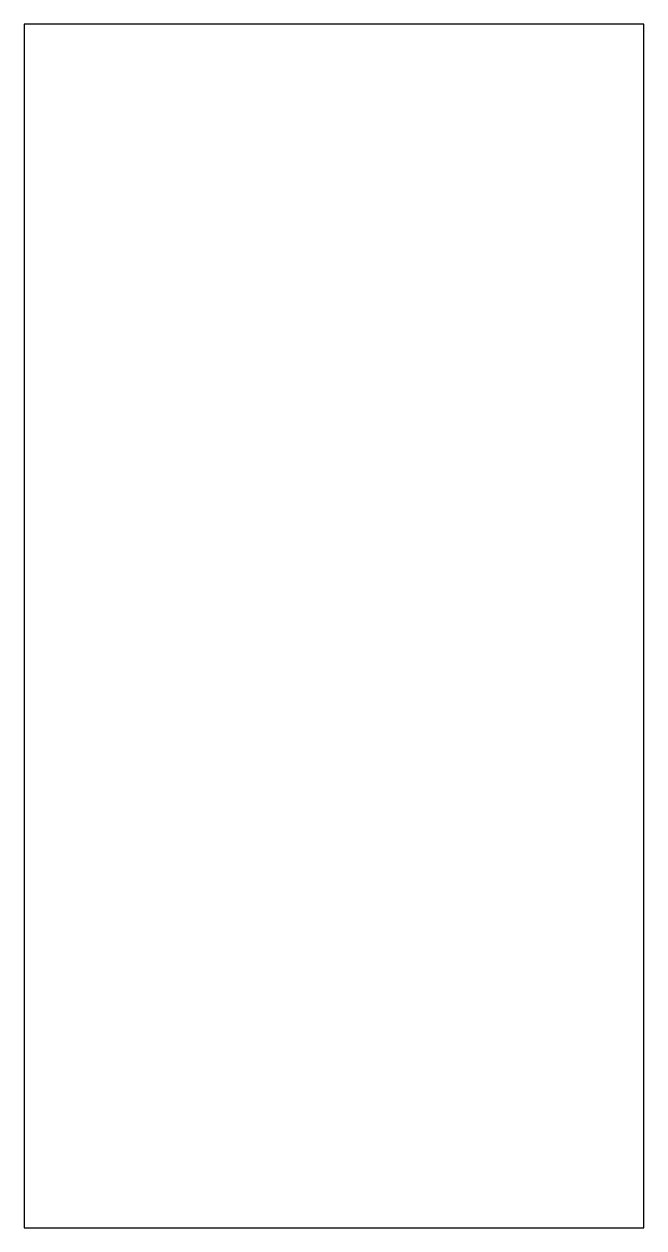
# Model space of a CAD drawing. Extents: x -612 to 0, y 1188 to 2376.
import ezdxf

# ---------------------------------------------------------------- set-up
doc = ezdxf.new("R2010")
doc.units = 0
doc.layers.get('0').update_dxf_attribs({"linetype": 'CONTINUOUS'})

msp = doc.modelspace()

# ---------------------------------------------------------------- linework, layer by layer
at = {"color": 7}
msp.add_lwpolyline([(-72, 2376), (-432, 2376), (-612, 2376), (-612, 1188), (-432, 1188), (-72, 1188), (0, 1188), (0, 2376)], close=True, dxfattribs=at)

doc.saveas('drawing.dxf')
